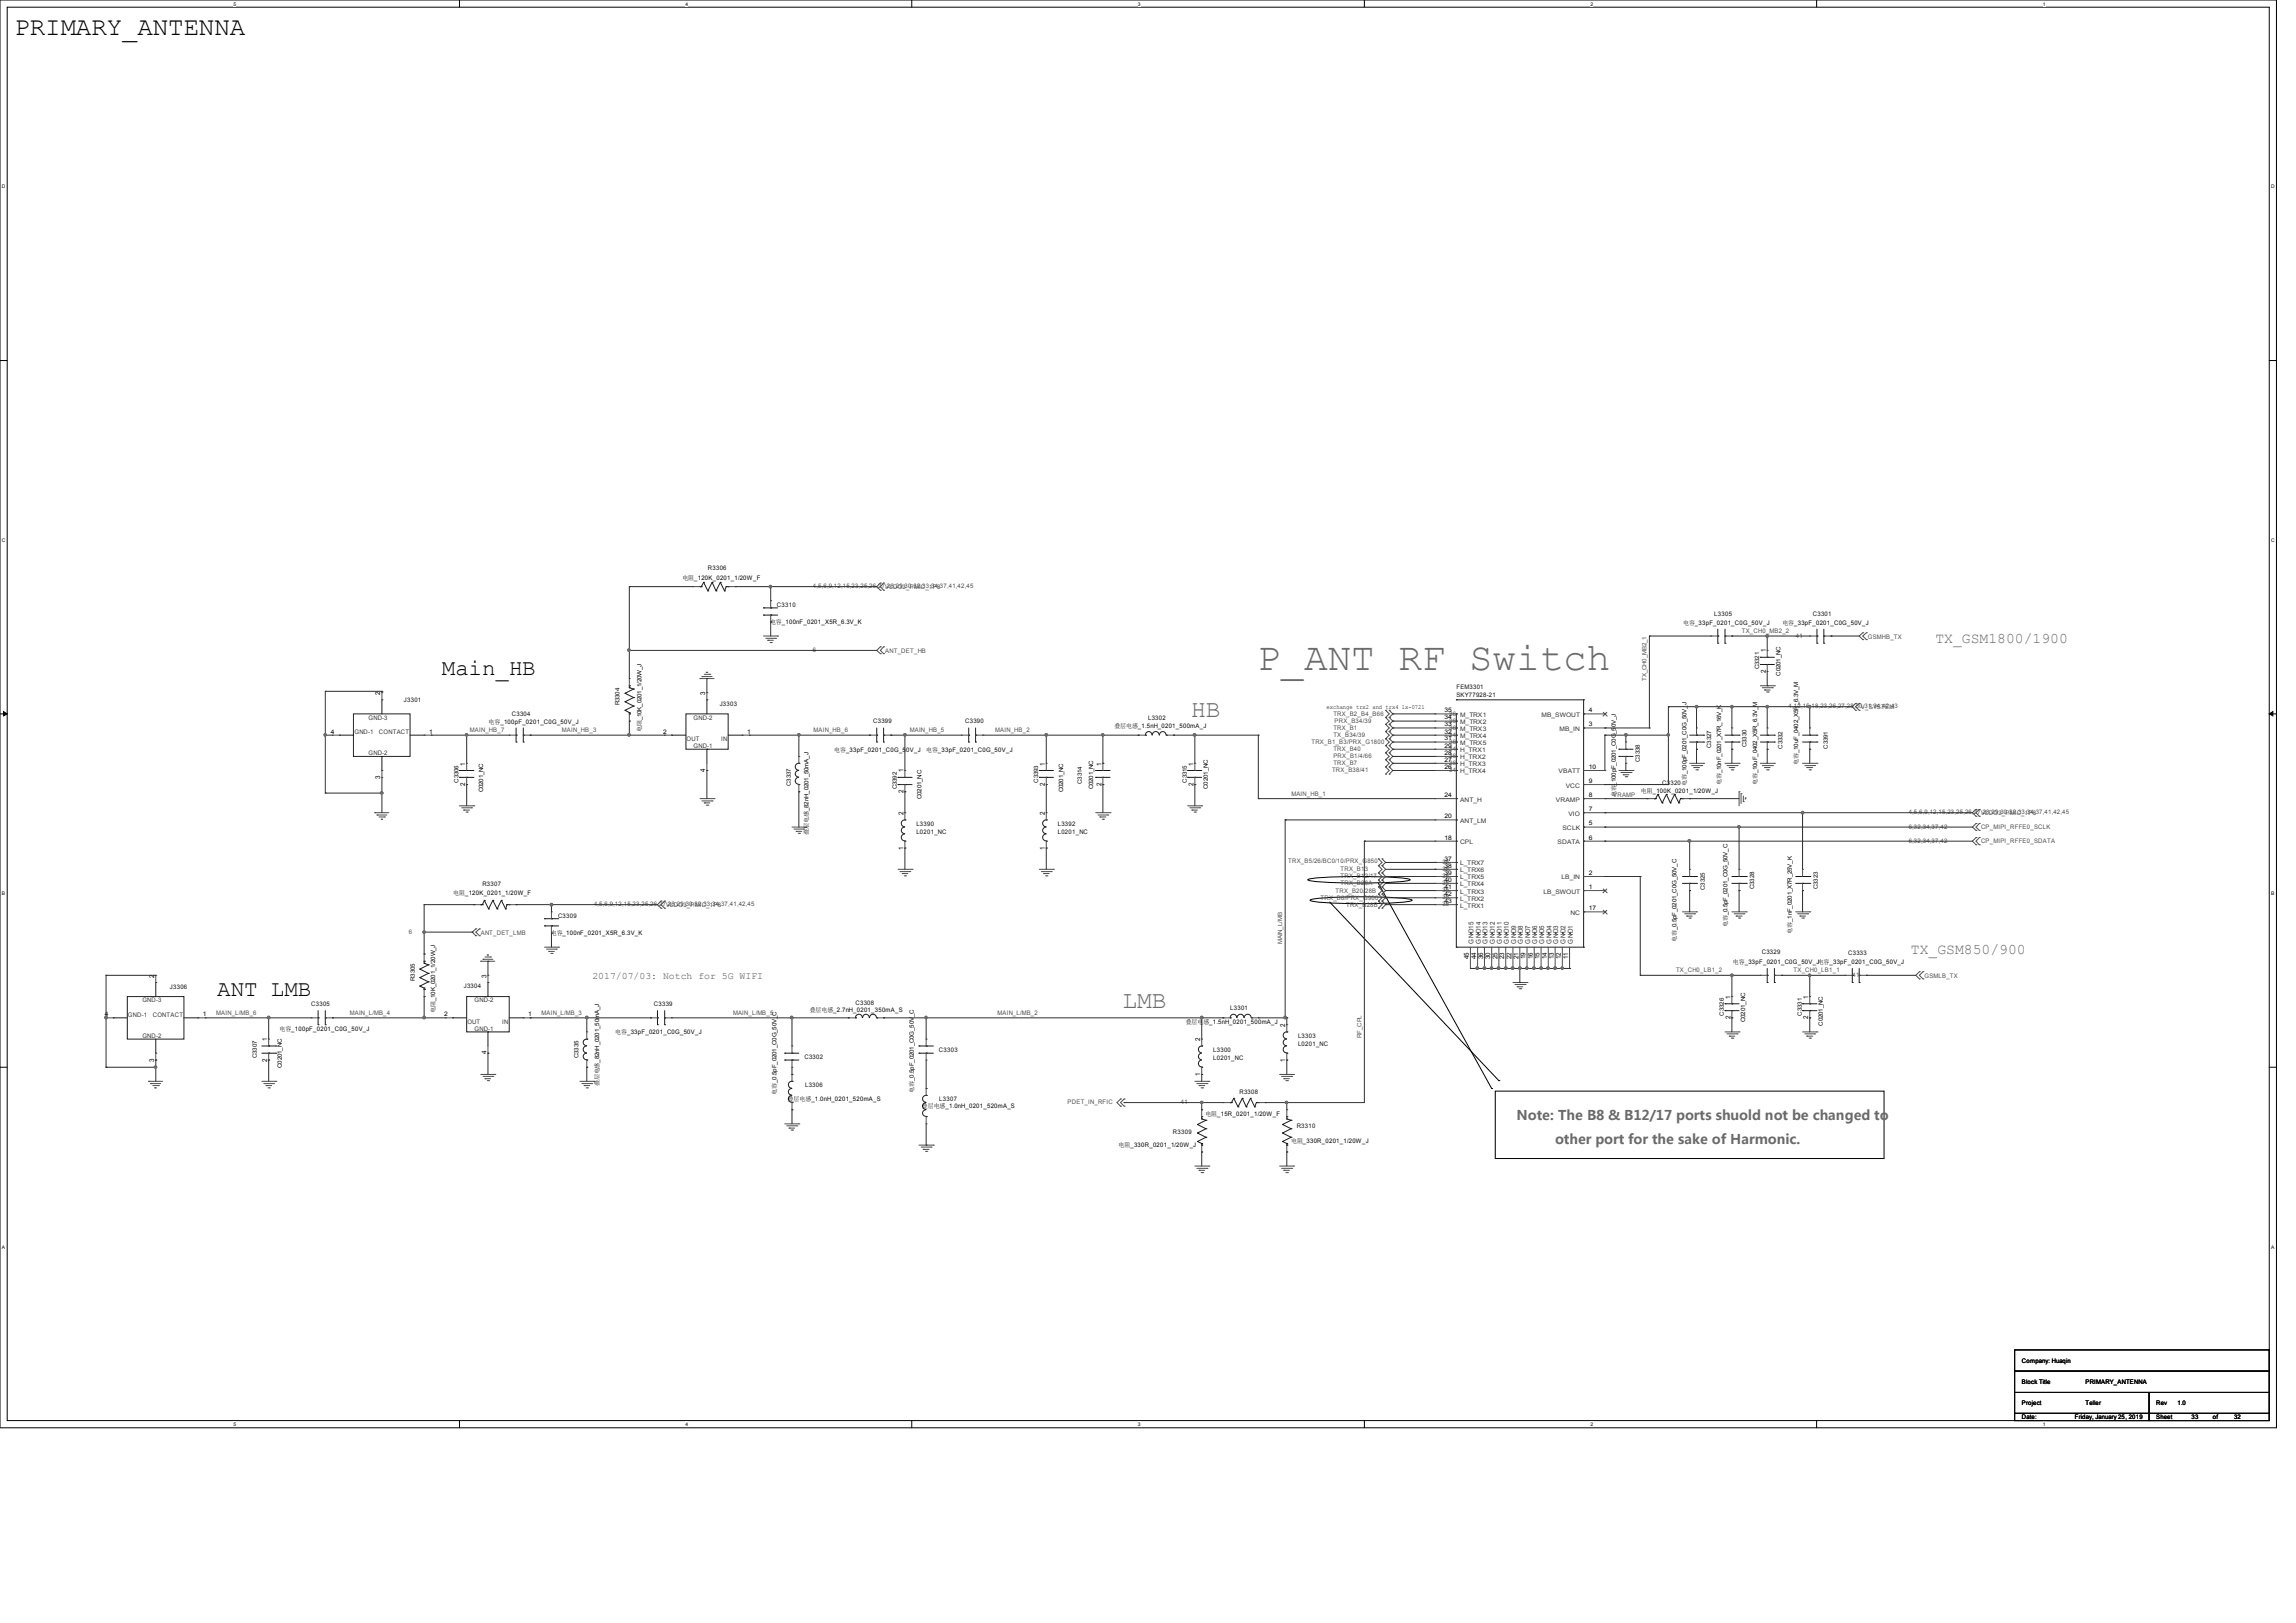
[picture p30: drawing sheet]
<svg xmlns="http://www.w3.org/2000/svg" width="297mm" height="210mm" viewBox="0 0 297 210" stroke-linecap="round" stroke-linejoin="round" font-family="sans-serif">
<defs><g id="words">
<text font-size="5.1" fill="#696969" x="162.6" y="86.7">P_ANT RF Switch</text>
<text font-size="3.3" x="1.9" y="4.5">PRIMARY_ANTENNA</text>
<g font-size="3.2" fill="#696969">
<text x="154.1" y="92.8">HB</text>
<text x="145.2" y="130.4">LMB</text>
</g>
<g font-size="2.9">
<text x="57.1" y="87.3">Main_HB</text>
<text x="28.1" y="128.9">ANT LMB</text>
</g>
<g font-size="1.9" fill="#696969">
<text x="250.4" y="83.2">TX_GSM1800/1900</text>
<text x="247.2" y="123.5">TX_GSM850/900</text>
</g>
<g font-size="1.7" fill="#696969">
<text x="196.2" y="144.9">Note: The B8 &amp; B12/17 ports shuold not be changed to</text>
<text x="201.2" y="148">other port for the sake of Harmonic.</text>
</g>
<text font-size="1.3" fill="#4d4d4d" x="76.6" y="126.7">2017/07/03: Notch for 5G WIFI</text>
<g font-size=".9">
<text x="49.2" y="89.9" transform="rotate(-90 49.2 89.9)">2</text>
<text x="91.2" y="89.9" transform="rotate(-90 91.2 89.9)">3</text>
<text x="228.4" y="87.1" transform="rotate(-90 228.4 87.1)">2</text>
<text x="228.4" y="84.4" transform="rotate(-90 228.4 84.4)">1</text>
<text x="49.2" y="100.8" transform="rotate(-90 49.2 100.8)">3</text>
<text x="60.2" y="101.7" transform="rotate(-90 60.2 101.7)">2</text>
<text x="60.2" y="99.1" transform="rotate(-90 60.2 99.1)">1</text>
<text x="91.2" y="99.9" transform="rotate(-90 91.2 99.9)">4</text>
<text x="116.9" y="99.9" transform="rotate(-90 116.9 99.9)">1</text>
<text x="135.1" y="101.7" transform="rotate(-90 135.1 101.7)">2</text>
<text x="135.1" y="99.1" transform="rotate(-90 135.1 99.1)">1</text>
<text x="142.5" y="101.7" transform="rotate(-90 142.5 101.7)">2</text>
<text x="142.5" y="99.1" transform="rotate(-90 142.5 99.1)">1</text>
<text x="154.4" y="101.7" transform="rotate(-90 154.4 101.7)">2</text>
<text x="154.4" y="99.1" transform="rotate(-90 154.4 99.1)">1</text>
<text x="116.9" y="105.5" transform="rotate(-90 116.9 105.5)">2</text>
<text x="116.9" y="102.6" transform="rotate(-90 116.9 102.6)">2</text>
<text x="135.1" y="105.5" transform="rotate(-90 135.1 105.5)">2</text>
<text x="116.9" y="109.9" transform="rotate(-90 116.9 109.9)">1</text>
<text x="135.1" y="109.9" transform="rotate(-90 135.1 109.9)">1</text>
<text x="190" y="124.1" transform="rotate(-90 190 124.1)">45</text>
<text x="190.9" y="124.1" transform="rotate(-90 190.9 124.1)">44</text>
<text x="191.8" y="124.1" transform="rotate(-90 191.8 124.1)">36</text>
<text x="192.8" y="124.1" transform="rotate(-90 192.8 124.1)">30</text>
<text x="193.7" y="124.1" transform="rotate(-90 193.7 124.1)">25</text>
<text x="194.6" y="124.1" transform="rotate(-90 194.6 124.1)">23</text>
<text x="195.5" y="124.1" transform="rotate(-90 195.5 124.1)">22</text>
<text x="196.4" y="124.1" transform="rotate(-90 196.4 124.1)">21</text>
<text x="197.3" y="124.1" transform="rotate(-90 197.3 124.1)">19</text>
<text x="198.3" y="124.1" transform="rotate(-90 198.3 124.1)">16</text>
<text x="199.2" y="124.1" transform="rotate(-90 199.2 124.1)">15</text>
<text x="200.1" y="124.1" transform="rotate(-90 200.1 124.1)">14</text>
<text x="201" y="124.1" transform="rotate(-90 201 124.1)">13</text>
<text x="201.9" y="124.1" transform="rotate(-90 201.9 124.1)">12</text>
<text x="202.8" y="124.1" transform="rotate(-90 202.8 124.1)">11</text>
<text x="19.9" y="126.5" transform="rotate(-90 19.9 126.5)">2</text>
<text x="62.9" y="126.5" transform="rotate(-90 62.9 126.5)">3</text>
<text x="223.8" y="131.9" transform="rotate(-90 223.8 131.9)">2</text>
<text x="223.8" y="129.2" transform="rotate(-90 223.8 129.2)">1</text>
<text x="233.9" y="131.9" transform="rotate(-90 233.9 131.9)">2</text>
<text x="233.9" y="129.2" transform="rotate(-90 233.9 129.2)">1</text>
<text x="19.9" y="137.4" transform="rotate(-90 19.9 137.4)">3</text>
<text x="34.5" y="137.4" transform="rotate(-90 34.5 137.4)">2</text>
<text x="34.5" y="134.7" transform="rotate(-90 34.5 134.7)">1</text>
<text x="62.9" y="136.4" transform="rotate(-90 62.9 136.4)">4</text>
<text x="155.3" y="134.7" transform="rotate(-90 155.3 134.7)">2</text>
<text x="166.3" y="137.4" transform="rotate(-90 166.3 137.4)">1</text>
<text x="166.3" y="132.9" transform="rotate(-90 166.3 132.9)">2</text>
<text x="155.3" y="139.2" transform="rotate(-90 155.3 139.2)">1</text>
</g>
<g font-size=".9" fill="#343434">
<text x="190.6" y="122.1" transform="rotate(-90 190.6 122.1)">GND15</text>
<text x="191.5" y="122.1" transform="rotate(-90 191.5 122.1)">GND14</text>
<text x="192.4" y="122.1" transform="rotate(-90 192.4 122.1)">GND13</text>
<text x="193.4" y="122.1" transform="rotate(-90 193.4 122.1)">GND12</text>
<text x="194.3" y="122.1" transform="rotate(-90 194.3 122.1)">GND11</text>
<text x="195.2" y="122.1" transform="rotate(-90 195.2 122.1)">GND10</text>
<text x="196.1" y="122.1" transform="rotate(-90 196.1 122.1)">GND9</text>
<text x="197" y="122.1" transform="rotate(-90 197 122.1)">GND8</text>
<text x="197.9" y="122.1" transform="rotate(-90 197.9 122.1)">GND7</text>
<text x="198.9" y="122.1" transform="rotate(-90 198.9 122.1)">GND6</text>
<text x="199.8" y="122.1" transform="rotate(-90 199.8 122.1)">GND5</text>
<text x="200.7" y="122.1" transform="rotate(-90 200.7 122.1)">GND4</text>
<text x="201.6" y="122.1" transform="rotate(-90 201.6 122.1)">GND3</text>
<text x="202.5" y="122.1" transform="rotate(-90 202.5 122.1)">GND2</text>
<text x="203.4" y="122.1" transform="rotate(-90 203.4 122.1)">GND1</text>
</g>
<g font-size=".8">
<text x="88.3" y="75.1">电阻_120K_0201_1/20W_F</text>
<text x="99.6" y="80.7">电容_100nF_0201_X5R_6.3V_K</text>
<text x="217.7" y="80.9">电容_33pF_0201_C0G_50V_J</text>
<text x="230.6" y="80.9">电容_33pF_0201_C0G_50V_J</text>
<text x="230.3" y="87.4" transform="rotate(-90 230.3 87.4)">C0201_NC</text>
<text x="42.8" y="94.9">4</text>
<text x="55.5" y="94.9">1</text>
<text x="63.2" y="93.7">电容_100pF_0201_C0G_50V_J</text>
<text x="83" y="94.7" transform="rotate(-90 83 94.7)">电阻_10K_0201_1/20W_J</text>
<text x="85.8" y="94.9">2</text>
<text x="96.7" y="94.9">1</text>
<text x="144.2" y="94.2">叠层电感_1.5nH_0201_500mA_J</text>
<text x="171.6" y="91.7">exchange trx2 and trx4 lx-0721</text>
<text x="186.8" y="95.8">31</text>
<text x="186.8" y="94.9">32</text>
<text x="186.8" y="94">33</text>
<text x="186.8" y="93.1">34</text>
<text x="186.8" y="92.2">35</text>
<text x="205.5" y="92.2">4</text>
<text x="205.5" y="94">3</text>
<text x="107.9" y="97.2">电容_33pF_0201_C0G_50V_J</text>
<text x="119.8" y="97.2">电容_33pF_0201_C0G_50V_J</text>
<text x="186.8" y="99.5">26</text>
<text x="186.8" y="98.6">27</text>
<text x="186.8" y="97.7">28</text>
<text x="186.8" y="96.7">29</text>
<text x="205.5" y="101.3">9</text>
<text x="205.5" y="99.5">10</text>
<text x="218.2" y="101.7" transform="rotate(-90 218.2 101.7)">电容_100pF_0201_C0G_50V_J</text>
<text x="222.6" y="101.6" transform="rotate(-90 222.6 101.6)">电容_10nF_0201_X7R_16V_K</text>
<text x="227.3" y="101.6" transform="rotate(-90 227.3 101.6)">电容_10uF_0402_X5R_6.3V_M</text>
<text x="232.6" y="99" transform="rotate(-90 232.6 99)">电容_10uF_0402_X5R_6.3V_M</text>
<text x="62.5" y="102.5" transform="rotate(-90 62.5 102.5)">C0201_NC</text>
<text x="104.6" y="108" transform="rotate(-90 104.6 108)">叠层电感_82nH_0201_50mA_J</text>
<text x="119.2" y="103.4" transform="rotate(-90 119.2 103.4)">C0201_NC</text>
<text x="137.5" y="102.5" transform="rotate(-90 137.5 102.5)">C0201_NC</text>
<text x="141.4" y="102.2" transform="rotate(-90 141.4 102.2)">C0201_NC</text>
<text x="156.2" y="102.1" transform="rotate(-90 156.2 102.1)">C0201_NC</text>
<text x="186.8" y="105.9">20</text>
<text x="186.8" y="103.1">24</text>
<text x="205.5" y="106.8">5</text>
<text x="205.5" y="104.9">7</text>
<text x="205.5" y="103.1">8</text>
<text x="209" y="103.2" transform="rotate(-90 209 103.2)">电容_100pF_0201_C0G_50V_J</text>
<text x="212.3" y="102.7">电阻_100K_0201_1/20W_J</text>
<text x="186.8" y="108.6">18</text>
<text x="186.8" y="111.4">37</text>
<text x="186.8" y="112.3">38</text>
<text x="186.8" y="113.2">39</text>
<text x="205.5" y="113.2">2</text>
<text x="205.5" y="108.6">6</text>
<text x="58.6" y="115.7">电阻_120K_0201_1/20W_F</text>
<text x="186.8" y="114.1">40</text>
<text x="186.8" y="115">41</text>
<text x="186.8" y="116">42</text>
<text x="186.8" y="116.8">43</text>
<text x="205.5" y="115">1</text>
<text x="205.5" y="117.8">17</text>
<text x="223.4" y="120" transform="rotate(-90 223.4 120)">电容_0.5pF_0201_C0G_50V_C</text>
<text x="71.3" y="120.9">电容_100nF_0201_X5R_6.3V_K</text>
<text x="216.8" y="121.9" transform="rotate(-90 216.8 121.9)">电容_0.5pF_0201_C0G_50V_C</text>
<text x="224.2" y="124.7">电容_33pF_0201_C0G_50V_J电容_33pF_0201_C0G_50V_J</text>
<text x="231.8" y="120.8" transform="rotate(-90 231.8 120.8)">电容_1nF_0201_X7R_25V_K</text>
<text x="13.5" y="131.5">4</text>
<text x="26.2" y="131.5">1</text>
<text x="56.3" y="131.1" transform="rotate(-90 56.3 131.1)">电阻_10K_0201_1/20W_J</text>
<text x="57.5" y="131.5">2</text>
<text x="68.3" y="131.5">1</text>
<text x="104.7" y="130.9">叠层电感_2.7nH_0201_350mA_S</text>
<text x="36.2" y="133.4">电容_100pF_0201_C0G_50V_J</text>
<text x="79.6" y="133.8">电容_33pF_0201_C0G_50V_J</text>
<text x="153.4" y="132.5">叠层电感_1.5nH_0201_500mA_J</text>
<text x="225.7" y="132.2" transform="rotate(-90 225.7 132.2)">C0201_NC</text>
<text x="235.8" y="132.7" transform="rotate(-90 235.8 132.7)">C0201_NC</text>
<text x="36.5" y="138.2" transform="rotate(-90 36.5 138.2)">C0201_NC</text>
<text x="77.5" y="140.5" transform="rotate(-90 77.5 140.5)">叠层电感_82nH_0201_50mA_J</text>
<text x="100.5" y="141.6" transform="rotate(-90 100.5 141.6)">电容_0.5pF_0201_C0G_50V_C</text>
<text x="101.9" y="142.5">叠层电感_1.0nH_0201_520mA_S</text>
<text x="118.2" y="141.4" transform="rotate(-90 118.2 141.4)">电容_0.5pF_0201_C0G_50V_C</text>
<text x="119.3" y="143.4">叠层电感_1.0nH_0201_520mA_S</text>
<text x="144.7" y="148.5">电阻_330R_0201_1/20W_J</text>
<text x="155.9" y="144.4">电阻_15R_0201_1/20W_F</text>
<text x="167" y="147.9">电阻_330R_0201_1/20W_J</text>
<text x="261.6" y="176.4">Company: Huaqin</text>
<text x="261.6" y="179.1">Block Title</text>
<text x="269.8" y="179.1">PRIMARY_ANTENNA</text>
<text x="261.6" y="181.8">Project</text>
<text x="261.6" y="183.6">Date:</text>
<text x="268.4" y="183.6">Friday, January 25, 2019</text>
<text x="269.8" y="181.8">Teller</text>
<text x="278.9" y="181.8">Rev</text>
<text x="278.9" y="183.6">Sheet</text>
<text x="281.7" y="181.8">1.0</text>
<text x="283.5" y="183.6">33</text>
<text x="286.2" y="183.6">of</text>
<text x="289" y="183.6">32</text>
</g>
<g font-size=".8" fill="#0e0e0e">
<text x="91.6" y="73.7">R3306</text>
<text x="100.5" y="78.5">C3310</text>
<text x="221.8" y="79.7">L3305</text>
<text x="234.5" y="79.7">C3301</text>
<text x="188.4" y="89.1">FEM3301</text>
<text x="227.6" y="86.6" transform="rotate(-90 227.6 86.6)">C3321</text>
<text x="52.2" y="90.8">J3301</text>
<text x="66.2" y="92.6">C3304</text>
<text x="80.1" y="91.3" transform="rotate(-90 80.1 91.3)">R3304</text>
<text x="93.1" y="91.3">J3303</text>
<text x="113" y="93.6">C3399</text>
<text x="124.8" y="93.6">C3390</text>
<text x="148.5" y="93.2">L3302</text>
<text x="188.4" y="90.2">SKY77928-21</text>
<text x="59.3" y="101.3" transform="rotate(-90 59.3 101.3)">C3306</text>
<text x="102.3" y="101.7" transform="rotate(-90 102.3 101.7)">C3337</text>
<text x="134.3" y="101.3" transform="rotate(-90 134.3 101.3)">C3393</text>
<text x="140" y="101.4" transform="rotate(-90 140 101.4)">C3314</text>
<text x="153.5" y="101.3" transform="rotate(-90 153.5 101.3)">C3315</text>
<text x="212.1" y="98.6" transform="rotate(-90 212.1 98.6)">C3338</text>
<text x="215" y="101.6">C3320</text>
<text x="221.3" y="96.8" transform="rotate(-90 221.3 96.8)">C3327</text>
<text x="225.9" y="96.7" transform="rotate(-90 225.9 96.7)">C3330</text>
<text x="230.6" y="96.9" transform="rotate(-90 230.6 96.9)">C3332</text>
<text x="236.4" y="96.9" transform="rotate(-90 236.4 96.9)">C3391</text>
<text x="116" y="102.2" transform="rotate(-90 116 102.2)">C3392</text>
<text x="118.5" y="108">L0201_NC</text>
<text x="118.5" y="106.8">L3390</text>
<text x="136.8" y="106.8">L3392</text>
<text x="136.8" y="108">L0201_NC</text>
<text x="62.4" y="114.6">R3307</text>
<text x="72.2" y="118.7">C3309</text>
<text x="220.5" y="115.1" transform="rotate(-90 220.5 115.1)">C3325</text>
<text x="226.9" y="115.1" transform="rotate(-90 226.9 115.1)">C3328</text>
<text x="235.1" y="115.1" transform="rotate(-90 235.1 115.1)">C3323</text>
<text x="227.9" y="123.4">C3329</text>
<text x="239.1" y="123.6">C3333</text>
<text x="22" y="128">J3306</text>
<text x="40.3" y="130.2">C3305</text>
<text x="53.6" y="126.9" transform="rotate(-90 53.6 126.9)">R3305</text>
<text x="60" y="127.9">J3304</text>
<text x="84.6" y="130.2">C3339</text>
<text x="110.7" y="130.1">C3308</text>
<text x="159.1" y="130.6">L3301</text>
<text x="223" y="131.4" transform="rotate(-90 223 131.4)">C3326</text>
<text x="233.1" y="131.4" transform="rotate(-90 233.1 131.4)">C3331</text>
<text x="33.2" y="136.9" transform="rotate(-90 33.2 136.9)">C3307</text>
<text x="74.9" y="136.9" transform="rotate(-90 74.9 136.9)">C3335</text>
<text x="104.1" y="137">C3302</text>
<text x="121.5" y="136.1">C3303</text>
<text x="156.9" y="137.2">L0201_NC</text>
<text x="156.9" y="136.1">L3300</text>
<text x="167.9" y="134.3">L3303</text>
<text x="167.9" y="135.4">L0201_NC</text>
<text x="104.1" y="140.7">L3306</text>
<text x="121.5" y="142.5">L3307</text>
<text x="160.3" y="141.6">R3308</text>
<text x="151.7" y="146.7">R3309</text>
<text x="167.7" y="146">R3310</text>
</g>
<g font-size=".8" fill="#4d4d4d">
<text x="105.2" y="76.1">4,5,6,9,12,15,23,25,26,27,28,29,30,32,33,34,37,41,42,45</text>
<text x="114.5" y="76.2">VLDO3_PMIC_1P8</text>
<text x="225.3" y="81.9">TX_CH0_MB2_2</text>
<text x="232.3" y="82.5">41</text>
<text x="241.6" y="82.6">GSMHB_TX</text>
<text x="105.2" y="84.4">6</text>
<text x="114.5" y="84.5">ANT_DET_HB</text>
<text x="213" y="88.1" transform="rotate(-90 213 88.1)">TX_CH0_MB2_1</text>
<text x="60.8" y="94.7">MAIN_HB_7</text>
<text x="72.7" y="94.7">MAIN_HB_3</text>
<text x="105.2" y="94.7">MAIN_HB_6</text>
<text x="117.7" y="94.7">MAIN_HB_5</text>
<text x="128.7" y="94.7">MAIN_HB_2</text>
<text x="172.5" y="94.4">TRX_B1</text>
<text x="172.5" y="92.6">TRX_B2_B4_B66</text>
<text x="172.5" y="95.3">TX_B34/39</text>
<text x="172.6" y="93.5">PRX_B34/39</text>
<text x="187.5" y="93.5">36</text>
<text x="187.5" y="94.4">36</text>
<text x="187.5" y="92.6">36</text>
<text x="187.5" y="95.3">34</text>
<text x="231.4" y="91.7">4,12,15,18,23,26,27,28,30,31,34,42,43</text>
<text x="240.7" y="91.8">V_SYSTEM</text>
<text x="169.6" y="96.2">TRX_B1_B3/PRX_G1800</text>
<text x="172.3" y="99.9">TRX_B38/41</text>
<text x="172.5" y="98.1">PRX_B1/4/66</text>
<text x="172.5" y="99">TRX_B7</text>
<text x="172.5" y="97.2">TRX_B40</text>
<text x="187.5" y="98.1">36</text>
<text x="187.5" y="99.9">34</text>
<text x="187.5" y="99">36</text>
<text x="187.5" y="97.2">34</text>
<text x="187.5" y="96.2">36</text>
<text x="167.1" y="103">MAIN_HB_1</text>
<text x="208.7" y="103.2">VRAMP</text>
<text x="246.9" y="107.2">6,32,34,37,42</text>
<text x="246.9" y="105.4">4,5,6,9,12,15,23,25,26,27,28,29,30,32,33,34,37,41,42,45</text>
<text x="256.3" y="107.3">CP_MIPI_RFFE0_SCLK</text>
<text x="256.3" y="105.5">VLDO3_PMIC_1P8</text>
<text x="166.6" y="111.7">TRX_B5/26/BC0/10/PRX_G850</text>
<text x="173.4" y="112.7">TRX_B13</text>
<text x="173.4" y="113.6">TRX_B12/17</text>
<text x="186.6" y="111.8">35</text>
<text x="186.6" y="112.7">35</text>
<text x="186.6" y="113.6">35</text>
<text x="246.9" y="109.1">6,32,34,37,42</text>
<text x="256.3" y="109.1">CP_MIPI_RFFE0_SDATA</text>
<text x="76.8" y="117.3">4,5,6,9,12,15,23,25,26,27,28,29,30,32,33,34,37,41,42,45</text>
<text x="86.2" y="117.3">VLDO3_PMIC_1P8</text>
<text x="170.8" y="116.5">TRX_B8/PRX_G900</text>
<text x="172.8" y="115.5">TRX_B20/28B</text>
<text x="173.4" y="114.5">TRX_B28A</text>
<text x="174.1" y="117.3">TRX_B28B</text>
<text x="186.6" y="115.4">35</text>
<text x="186.6" y="116.4">35</text>
<text x="186.6" y="117.3">35</text>
<text x="186.6" y="114.5">35</text>
<text x="52.9" y="120.8">6</text>
<text x="62.2" y="120.9">ANT_DET_LMB</text>
<text x="165.9" y="122.2" transform="rotate(-90 165.9 122.2)">MAIN_L/MB</text>
<text x="216.8" y="125.8">TX_CH0_LB1_2</text>
<text x="232" y="125.8">TX_CH0_LB1_1</text>
<text x="28" y="131.3">MAIN_L/MB_6</text>
<text x="45.3" y="131.3">MAIN_L/MB_4</text>
<text x="70.1" y="131.3">MAIN_L/MB_3</text>
<text x="94.8" y="131.3">MAIN_L/MB_5</text>
<text x="129" y="131.3">MAIN_L/MB_2</text>
<text x="239.6" y="126.4">41</text>
<text x="248.9" y="126.5">GSMLB_TX</text>
<text x="176.1" y="134.3" transform="rotate(-90 176.1 134.3)">RF_CPL</text>
<text x="138.1" y="142.9">PDET_IN_RFIC</text>
<text x="152.7" y="142.9">41</text>
</g>
<g font-size=".8" fill="#343434">
<text x="45.8" y="95">GND-1</text>
<text x="47.7" y="93.1">GND-3</text>
<text x="49" y="95">CONTACT</text>
<text x="88.8" y="95.9">OUT</text>
<text x="89.7" y="93.1">GND-2</text>
<text x="93.3" y="95.9">IN</text>
<text x="188.9" y="95.5">M_TRX4</text>
<text x="188.9" y="94.6">M_TRX3</text>
<text x="188.9" y="93.7">M_TRX2</text>
<text x="188.9" y="92.8">M_TRX1</text>
<text x="199.4" y="92.8">MB_SWOUT</text>
<text x="201.7" y="94.6">MB_IN</text>
<text x="47.7" y="97.7">GND-2</text>
<text x="89.7" y="96.8">GND-1</text>
<text x="188.9" y="100.1">H_TRX4</text>
<text x="188.9" y="99.1">H_TRX3</text>
<text x="188.9" y="98.3">H_TRX2</text>
<text x="188.9" y="97.3">H_TRX1</text>
<text x="188.9" y="96.4">M_TRX5</text>
<text x="201.6" y="100.1">VBATT</text>
<text x="202.5" y="101.9">VCC</text>
<text x="188.9" y="106.5">ANT_LM</text>
<text x="188.9" y="103.7">ANT_H</text>
<text x="201.3" y="103.7">VRAMP</text>
<text x="202.1" y="107.4">SCLK</text>
<text x="202.9" y="105.5">VIO</text>
<text x="188.9" y="109.2">CPL</text>
<text x="188.9" y="112">L_TRX7</text>
<text x="188.9" y="112.9">L_TRX6</text>
<text x="188.9" y="113.8">L_TRX5</text>
<text x="201.5" y="109.2">SDATA</text>
<text x="202" y="113.8">LB_IN</text>
<text x="188.9" y="114.7">L_TRX4</text>
<text x="188.9" y="115.6">L_TRX3</text>
<text x="188.9" y="116.5">L_TRX2</text>
<text x="188.9" y="117.4">L_TRX1</text>
<text x="199.7" y="115.6">LB_SWOUT</text>
<text x="203.1" y="118.4">NC</text>
<text x="16.6" y="131.5">GND-1</text>
<text x="18.4" y="129.7">GND-3</text>
<text x="19.8" y="131.5">CONTACT</text>
<text x="61.4" y="129.7">GND-2</text>
<text x="18.4" y="134.3">GND-2</text>
<text x="60.5" y="132.5">OUT</text>
<text x="61.4" y="133.4">GND-1</text>
<text x="64.9" y="132.5">IN</text>
</g>
<g font-size=".6">
<text x="30.2" y=".7">5</text>
<text x="88.7" y=".7">4</text>
<text x="147.2" y=".7">3</text>
<text x="205.7" y=".7">2</text>
<text x="264.2" y=".7">1</text>
<text x=".3" y="24.4">D</text>
<text x="293.8" y="24.4">D</text>
<text x=".3" y="70.1">C</text>
<text x="293.8" y="70.1">C</text>
<text x=".3" y="115.8">B</text>
<text x="293.8" y="115.8">B</text>
<text x=".3" y="161.5">A</text>
<text x="293.8" y="161.5">A</text>
<text x="30.2" y="184.5">5</text>
<text x="88.7" y="184.5">4</text>
<text x="147.2" y="184.5">3</text>
<text x="205.7" y="184.5">2</text>
<text x="264.2" y="184.5">1</text>
</g>
</g></defs>
<path d="M0 0h294.5v184.7h-294.5zM.9 .9h292.6v182.9h-292.6z" fill="none" stroke="#000" stroke-width=".13"/>
<g fill="#fff">
<path d="M30.2 .1h.3v.7h-.3z"/>
<path d="M30.2 183.9h.3v.8h-.3z"/>
</g>
<path d="M59.4 0v.9M59.4 183.8v.9" fill="none" stroke="#000" stroke-width=".13"/>
<g fill="#fff">
<path d="M88.7 .1h.3v.7h-.3z"/>
<path d="M88.7 183.9h.3v.8h-.3z"/>
</g>
<path d="M117.9 0v.9M117.9 183.8v.9" fill="none" stroke="#000" stroke-width=".13"/>
<g fill="#fff">
<path d="M147.2 .1h.3v.7h-.3z"/>
<path d="M147.2 183.9h.3v.8h-.3z"/>
</g>
<path d="M176.5 0v.9M176.5 183.8v.9" fill="none" stroke="#000" stroke-width=".13"/>
<g fill="#fff">
<path d="M205.7 .1h.4v.7h-.4z"/>
<path d="M205.7 183.9h.4v.8h-.4z"/>
</g>
<path d="M235 0v.9M235 183.8v.9" fill="none" stroke="#000" stroke-width=".13"/>
<g fill="#fff">
<path d="M264.2 .1h.4v.7h-.4z"/>
<path d="M264.2 183.9h.4v.8h-.4z"/>
<path d="M.3 23.8h.4v.7h-.4z"/>
<path d="M293.8 23.8h.5v.7h-.5z"/>
<path d="M.3 69.5h.4v.7h-.4z"/>
<path d="M293.8 69.5h.5v.7h-.5z"/>
</g>
<path d="M0 46.7h.9M293.5 46.7h1" fill="none" stroke="#000" stroke-width=".13"/>
<g fill="#fff">
<path d="M.3 115.2h.4v.8h-.4z"/>
<path d="M293.8 115.2h.4v.8h-.4z"/>
</g>
<path d="M0 92.4h.9M293.5 92.4h1" fill="none" stroke="#000" stroke-width=".13"/>
<path d="M.5 92.1l.4 .3-.4 .2zM293.5 92.4l.5-.3v.5z" fill="#000" stroke="#000" stroke-width=".13"/>
<g fill="#fff">
<path d="M.3 161h.3v.7h-.3z"/>
<path d="M293.8 161h.4v.7h-.4z"/>
</g>
<g fill="none" stroke="#000" stroke-width=".13">
<path d="M169.2 113.8a13.3 13.3 0 0 1 4-.4 58.4 58.4 0 0 1 9.1 .3l.1 .1a13.3 13.3 0 0 1-4 .4 58.4 58.4 0 0 1-9.1-.3zM169.5 116.5a12.7 12.7 0 0 1 4-.4 55.2 55.2 0 0 1 9 .3l.2 .1a12.7 12.7 0 0 1-4.1 .4 55.2 55.2 0 0 1-9-.3zM172 116.7l21.9 23.1M178.3 114.3l14.7 26.5M0 138.1h.9M193.9 139.8h.1M293.5 138.1h1M193 140.8h.1M193.4 141.2h50.3v8.7h-50.3zM260.6 174.7h32.9v2.7h-32.9zM260.6 177.4h32.9v2.8h-32.9zM260.6 180.2h17.4v2.7h-17.4z"/>
<path d="M260.6 182.9h17.4v.9h-17.4zM278 182.9h15.5v.9h-15.5zM278 180.2h15.5v2.7h-15.5z"/>
</g>
<g fill="none" stroke="#4d4d4d" stroke-width=".13">
<path d="M89.6 75.9h1M89.6 75.9h.1M94.2 75.9h.9M95.1 75.9h.1M99.7 77.7h.1M99.7 77.7v1M99.7 79.6v.9M113.9 75.4h.1M113.9 76.4h.1M113.9 75.4l-.5 .5 .5 .5M114.3 75.4l-.4 .5 .4 .5M114.3 76.4h.1"/>
<path d="M114.3 75.4h.1M43 95.1h.1M43 95.1h.9M49.4 89.6h.1M49.4 89.6v1M49.4 99.7v.9M54.9 95.1h.9M55.8 95.1h.1M60.4 98.8h.1M60.4 98.8v.9M65.9 95.1h.1M65.9 95.1h.9"/>
<path d="M67.7 95.1h.9M68.6 95.1h.1M81.4 93.3h.1M81.4 87.8h.1M81.4 87.8v.9M81.4 92.4v.9M86 95.1h.1M86 95.1h.9M90.6 87.8h.1M90.6 87.8h1.8M90.8 87.5h.1M90.8 87.5h1.3"/>
<path d="M91.1 87.2h.7M91.4 87h.1M91.4 87h.2M91.4 89.6h.1M91.4 99.7h.1M91.4 89.6v1M91.4 98.8v.9M91.8 87.2h.1M96 95.1h.9M96.9 95.1h.1M98.8 82.3h1.8M99.1 82.6h1.2"/>
<path d="M99.3 82.8h.1M99.3 82.8h.7M99.6 83.1h.2M99.7 80.5h.1M99.8 83.1h.1M100.3 82.6h.1M100.6 82.3h.1M103.3 97.9h.1M103.3 97.9v.9M112.5 95.1h.1M112.5 95.1h.9M113.9 83.7h.1"/>
<path d="M113.9 84.6h.1M113.9 83.7l-.5 .5 .5 .4M114.3 83.7l-.4 .5 .4 .4M114.3 84.6h.1M114.3 83.7h.1M114.3 95.1h.9M115.2 95.1h.1M117.1 99.7h.1M117.1 99.7v.9M124.4 95.1h.1M124.4 95.1h.9M126.2 95.1h.9"/>
<path d="M127.1 95.1h.1M135.3 98.8h.1M135.3 98.8v.9M142.7 98.8h.1M142.7 98.8v.9M147.2 95.1h.1M147.2 95.1h1M150.9 95.1h.9M151.8 95.1h.1M154.6 98.8h.1M154.6 98.8v.9M179.2 99.2h.1"/>
<path d="M179.2 92.8h.1M179.2 93.7h.1M179.2 94.7h.1M179.2 95.6h.1M179.2 96.5h.1M179.2 91.9h.1M179.2 97.4h.1M179.2 98.3h.1M179.2 99.2l.5 .5-.5 .5M179.2 92.8l.5 .5-.5 .4M179.2 93.7l.5 .5-.5 .5M179.2 95.6l.5 .4-.5 .5"/>
<path d="M179.2 91.9l.5 .5-.5 .4M179.2 94.7l.5 .4-.5 .5M179.2 97.4l.5 .5-.5 .4M179.2 98.3l.5 .5-.5 .4M179.2 96.5l.5 .4-.5 .5M179.7 99.2h.1M179.7 93.7h.1M179.7 92.8h.1M179.7 94.7h.1M179.7 96.5h.1M179.7 95.6h.1M179.7 91.9h.1"/>
<path d="M179.7 98.3h.1M179.7 97.4h.1M179.7 99.2l.5 .5-.5 .5M179.7 92.8l.5 .5-.5 .4M179.7 93.7l.5 .5-.5 .5M179.7 95.6l.5 .4-.5 .5M179.7 91.9l.5 .5-.5 .4M179.7 94.7l.5 .4-.5 .5M179.7 97.4l.5 .5-.5 .4M179.7 98.3l.5 .5-.5 .4M179.7 96.5l.5 .4-.5 .5M185.6 98.8h2.8"/>
<path d="M185.6 99.7h2.8M185.6 95.1h2.8M185.6 94.2h2.8M185.6 92.4h2.8M185.6 97.9h2.8M185.6 96.9h2.8M185.6 96h2.8M185.6 93.3h2.8M185.6 99.7h.1M185.6 98.8h.1M185.6 97.9h.1M185.6 96.9h.1"/>
<path d="M185.6 96h.1M185.6 95.1h.1M185.6 94.2h.1M185.6 93.3h.1M185.6 92.4h.1M204.9 99.7h2.7M204.9 94.2h2.7M204.9 92.4h2.7M207.6 94.2h.1M207.6 92.4h.1M207.6 99.7h.1M209.4 99.7h1.8"/>
<path d="M209.7 99.9h1.3M210.3 96h.1M210.3 98.8h.1M210.3 96v.9M210.3 97.9v.9M211 99.9h.1M211.2 99.7h.1M218.6 98.8h1.8M218.8 99.1h1.3M219.1 99.3h.7M219.1 99.3h.1M219.4 99.6h.2"/>
<path d="M219.5 94.2h.1M219.5 96.9h.1M219.5 94.2v.9M219.5 96v.9M219.6 99.6h.1M220.1 99.1h.1M220.4 98.8h.1M221.3 82.3h.1M221.3 82.3h.9M223.1 98.8h1.9M223.1 82.3h.9M223.4 99.1h1.3"/>
<path d="M223.7 99.3h.7M223.7 99.3h.1M223.9 99.6h.3M224 82.3h.1M224 94.2h.1M224 96.9h.1M224 94.2v.9M224 96v.9M224.2 99.6h.1M224.7 99.1h.1M225 98.8h.1M227.7 98.8h1.8"/>
<path d="M227.7 88.7h1.8M228 99.1h1.3M228 89h1.3M228.3 89.3h.1M228.3 99.3h.1M228.3 99.3h.7M228.3 89.3h.7M228.5 99.6h.2M228.5 89.5h.2M228.6 94.2h.1M228.6 96.9h.1M228.6 84.2h.1"/>
<path d="M228.6 86.9h.1M228.6 84.2v.8M228.6 86v.9M228.6 94.2v.9M228.6 96v.9M228.7 89.5h.1M228.7 99.6h.1M229.3 89h.1M229.3 99.1h.1M229.5 88.7h.1M229.5 98.8h.1M233.2 98.8h1.8"/>
<path d="M233.5 99.1h1.2M233.7 99.3h.8M233.7 99.3h.1M234 99.6h.2M234.1 94.2h.1M234.1 96.9h.1M234.1 82.3h.1M234.1 94.2v.9M234.1 96v.9M234.1 82.3h.9M234.2 99.6h.1M234.7 99.1h.1"/>
<path d="M235 98.8h.1M235.9 82.3h1M236.9 82.3h.1M240 91l-.4 .4 .4 .5M240 91h.1M240 91.9h.1M240.5 91.9h.1M240.5 91h.1M240.5 91l-.5 .4 .5 .5M241 81.9l-.5 .4 .5 .5M241 81.9h.1M241 82.8h.1"/>
<path d="M241.4 81.9l-.4 .4 .4 .5M241.4 82.8h.1M241.4 81.9h.1M48.5 105.2h.1M48.5 105.2h1.8M48.8 105.5h1.2M48.8 105.5h.1M49 105.7h.7M49.3 106h.2M49.3 106h.1M49.4 100.6h.1M49.7 105.7h.1"/>
<path d="M59.4 104.3h1.9M59.7 104.5h1.3M60 104.8h.1M60 104.8h.7M60.3 105.1h.2M60.4 101.5h.1M60.4 100.6v.9M60.5 105.1h.1M61 104.5h.1M61.3 104.3h.1M61.3 117.1h.1M61.3 117.1h.9"/>
<path d="M65.9 117.1h.9M66.8 117.1h.1M71.3 118h.1M71.3 118v.9M71.3 119.8v.9M85.5 116.6h.1M85.5 117.5h.1M85.5 116.6l-.5 .5 .5 .4M86 116.6l-.5 .5 .5 .4M86 117.5h.1M86 116.6h.1M90.6 103.3h1.8"/>
<path d="M90.8 103.6h1.3M91.1 103.9h.1M91.1 103.9h.7M91.4 104.2h.2M91.6 104.2h.1M92.1 103.6h.1M92.4 103.3h.1M102.4 107h1.9M102.7 107.3h1.3M103 107.6h.1M103 107.6h.7M103.3 107.8h.1"/>
<path d="M103.3 102.4h.1M103.3 101.5v.9M103.4 107.8h.1M104 107.3h.1M104.3 107h.1M116.2 112.5h1.8M116.4 112.8h1.3M116.7 113h.1M116.7 113h.7M117 113.3h.1M117.1 102.4h.1M117.1 109.7h.1"/>
<path d="M117.1 105.2h.1M117.1 101.5v.9M117.1 105.2v.9M117.1 108.8v.9M117.1 113.3h.1M117.7 112.8h.1M118 112.5h.1M134.5 112.5h1.8M134.7 112.8h1.3M135 113h.1M135 113h.7M135.3 113.3h.1"/>
<path d="M135.3 101.5h.1M135.3 109.7h.1M135.3 105.2h.1M135.3 100.6v.9M135.3 105.2v.9M135.3 108.8v.9M135.4 113.3h.1M136 112.8h.1M136.3 112.5h.1M141.7 105.2h1.9M142 105.5h1.3M142.3 105.7h.1"/>
<path d="M142.3 105.7h.7M142.6 106h.1M142.7 101.5h.1M142.7 100.6v.9M142.7 106h.1M143.3 105.5h.1M143.6 105.2h.1M153.6 104.3h1.8M153.9 104.5h1.3M154.2 104.8h.7M154.2 104.8h.1M154.5 105.1h.1"/>
<path d="M154.6 101.5h.1M154.6 100.6v.9M154.6 105.1h.1M155.2 104.5h.1M155.4 104.3h.1M178.3 112h.1M178.3 112.9h.1M178.3 113.9h.1M178.3 114.8h.1M178.3 115.7h.1M178.3 116.6h.1M178.3 111.1h.1"/>
<path d="M178.3 117.5h.1M178.3 112l.5 .5-.5 .4M178.3 112.9l.5 .5-.5 .5M178.3 114.8l.5 .4-.5 .5M178.3 115.7l.5 .5-.5 .4M178.3 113.9l.5 .4-.5 .5M178.3 111.1l.5 .5-.5 .4M178.3 116.6l.5 .5-.5 .4M178.8 112l.4 .5-.4 .4M178.8 112.9l.4 .5-.4 .5M178.8 114.8l.4 .4-.4 .5M178.8 115.7l.4 .5-.4 .4"/>
<path d="M178.8 113.9l.4 .4-.4 .5M178.8 111.1l.4 .5-.4 .4M178.8 116.6l.4 .5-.4 .4M178.8 112.9h.1M178.8 112h.1M178.8 113.9h.1M178.8 115.7h.1M178.8 114.8h.1M178.8 116.6h.1M178.8 111.1h.1M178.8 117.5h.1M179.2 100.2h.1"/>
<path d="M179.7 100.2h.1M185.6 103.3h2.8M185.6 112.5h2.8M185.6 117.1h2.8M185.6 115.2h2.8M185.6 113.4h2.8M185.6 108.8h2.8M185.6 106.1h2.8M185.6 111.6h2.8M185.6 114.3h2.8M185.6 116.2h2.8M185.6 108.8h.1"/>
<path d="M185.6 106.1h.1M185.6 103.3h.1M185.6 111.6h.1M185.6 112.5h.1M185.6 113.4h.1M185.6 114.3h.1M185.6 115.2h.1M185.6 116.2h.1M185.6 117.1h.1M204.9 118h2.7M204.9 105.2h2.7M204.9 107h2.7"/>
<path d="M204.9 103.3h2.7M204.9 115.2h2.7M204.9 113.4h2.7M204.9 108.8h2.7M204.9 101.5h2.7M207.6 115.2h.1M207.6 113.4h.1M207.6 107h.1M207.6 108.8h.1M207.6 105.2h.1M207.6 103.3h.1M207.6 101.5h.1"/>
<path d="M207.6 118h.1M210 100.2h.7M210 100.2h.1M210.2 100.5h.2M210.4 100.5h.1M213.1 103.3h.9M213.1 103.3h.1M217.6 118h1.9M217.6 103.3h1M217.9 118.2h1.3M218.2 118.5h.1M218.2 118.5h.7"/>
<path d="M218.5 118.8h.2M218.6 103.3h.1M218.6 112.5h.1M218.6 115.2h.1M218.6 112.5v.9M218.6 114.3v.9M218.7 118.8h.1M219.2 118.2h.1M219.5 118h.1M224 118h1.9M224.3 118.2h1.3M224.6 118.5h.1"/>
<path d="M224.6 118.5h.7M224.9 118.8h.1M225 102.4h.1M225 112.5h.1M225 115.2h.1M225 102.4v1.9M225 112.5v.9M225 114.3v.9M225 118.8h.1M225.2 102.7h.1M225.2 102.7v1.3M225.5 103.7h.1"/>
<path d="M225.5 103v.7M225.6 118.2h.1M225.8 103.3h.1M225.8 103.3v.1M225.9 118h.1M232.3 118h1.8M232.5 118.2h1.3M232.8 118.5h.8M232.8 118.5h.1M233.1 118.8h.2M233.2 112.5h.1M233.2 115.2h.1"/>
<path d="M233.2 112.5v.9M233.2 114.3v.9M233.3 118.8h.1M233.8 118.2h.1M234.1 118h.1M255.6 106.6l-.5 .4 .5 .4M255.6 108.4l-.5 .4 .5 .5M255.6 104.7l-.5 .5 .5 .4M255.6 106.6h.1M255.6 107.4h.1M255.6 108.4h.1M255.6 109.3h.1"/>
<path d="M255.6 104.7h.1M255.6 105.6h.1M256 106.6l-.4 .4 .4 .4M256 108.4l-.4 .4 .4 .5M256 104.7l-.4 .5 .4 .4M256 107.4h.1M256 106.6h.1M256 109.3h.1M256 108.4h.1M256 105.6h.1M256 104.7h.1M13.7 131.7h.9"/>
<path d="M13.7 131.7h.1M19.2 139.9h1.8M19.2 139.9h.1M20.2 137.2h.1M20.2 126.2h.1M20.2 126.2v.9M20.2 136.3v.9M25.6 131.7h.9M26.5 131.7h.1M33.9 139.9h1.8M34.8 134.5h.1M34.8 137.2h.1"/>
<path d="M34.8 134.5v.8M34.8 136.3v.9M35.7 139.9h.1M40.3 131.7h.8M40.3 131.7h.1M42.1 131.7h.9M43 131.7h.1M54.9 128.9h.1M54.9 123.4h.1M54.9 123.4v1M54.9 128v.9M57.6 131.7h.9"/>
<path d="M57.6 131.7h.1M61.6 120.2h.1M61.6 121.1h.1M61.6 120.2l-.5 .4 .5 .5M62 120.2l-.4 .4 .4 .5M62 121.1h.1M62 120.2h.1M62.2 124.4h.1M62.2 139h1.8M62.2 124.4h1.8M62.5 124.1h.1M62.5 139.3h1.3"/>
<path d="M62.5 124.1h1.3M62.7 139.6h.1M62.7 123.8h.8M62.7 139.6h.8M63 123.6h.1M63 139.8h.2M63 123.6h.2M63.1 126.2h.1M63.1 136.3h.1M63.1 126.2v.9M63.1 135.3v1M63.2 139.8h.1"/>
<path d="M63.5 123.8h.1M63.8 139.3h.1M64 139h.1M67.7 131.7h.9M68.6 131.7h.1M70.4 122.6h1.9M70.7 122.8h1.3M71 123.1h.7M71 123.1h.1M71.2 123.4h.2M71.3 120.7h.1M71.4 123.4h.1"/>
<path d="M72 122.8h.1M72.3 122.6h.1M75 139.9h1.8M75.9 133.5h.1M75.9 138.1h.1M75.9 133.5v1M75.9 137.2v.9M76.8 139.9h.1M84.2 131.7h.1M84.2 131.7h.8M86 131.7h.9M86.9 131.7h.1"/>
<path d="M102.4 135.3h.1M102.4 138.1h.1M102.4 139h.1M102.4 135.3v1M102.4 137.2v.9M102.4 139v.9M109.7 131.7h1M109.7 131.7h.1M113.4 131.7h.9M114.3 131.7h.1M119.8 134.5h.1M119.8 137.2h.1"/>
<path d="M119.8 134.5v.8M119.8 136.3v.9M154.6 139.9h1.8M155.4 139h.1M155.4 134.5h.1M155.4 134.5v.8M155.4 138.1v.9M156.4 139.9h.1M158.2 131.7h.9M158.2 131.7h.1M161.9 131.7h.9M162.8 131.7h.1"/>
<path d="M165.5 139h1.8M165.8 139.3h1.3M166.1 139.6h.7M166.1 139.6h.1M166.3 139.8h.2M166.5 137.2h.1M166.5 132.6h.1M166.5 132.6v.9M166.5 136.3v.9M166.5 139.8h.1M167.1 139.3h.1M167.3 139h.1"/>
<path d="M190.2 125.3h.1M190.2 122.6v2.7M191.1 125.3h.1M191.1 122.6v2.7M192 125.3h.1M192 122.6v2.7M193 125.3h.1M193 122.6v2.7M193.9 125.3h.1M193.9 122.6v2.7M194.8 125.3h.1M194.8 122.6v2.7"/>
<path d="M195.7 125.3h.1M195.7 127.1h1.8M195.7 122.6v2.7M196 127.4h1.3M196.3 127.7h.7M196.3 127.7h.1M196.5 127.9h.2M196.6 125.3h.1M196.6 122.6v2.7M196.7 127.9h.1M197.3 127.4h.1M197.5 127.1h.1"/>
<path d="M197.5 125.3h.1M197.5 122.6v2.7M198.5 125.3h.1M198.5 122.6v2.7M199.3 125.3h.1M199.3 122.6v2.7M200.3 125.3h.1M200.3 122.6v2.7M201.2 125.3h.1M201.2 122.6v2.7M202.1 125.3h.1M202.1 122.6v2.7"/>
<path d="M203 125.3h.1M203 122.6v2.7M223.1 133.5h1.9M223.4 133.8h1.3M223.7 134.1h.7M223.7 134.1h.1M223.9 134.3h.3M224 128.9h.1M224 131.7h.1M224 128.9v1M224 130.8v.9M224.2 134.3h.1"/>
<path d="M224.7 133.8h.1M225 133.5h.1M227.7 126.2h.1M227.7 126.2h.9M229.5 126.2h1M230.5 126.2h.1M233.2 133.5h1.8M233.5 133.8h1.2M233.7 134.1h.8M233.7 134.1h.1M234 134.3h.2M234.1 128.9h.1"/>
<path d="M234.1 131.7h.1M234.1 128.9v1M234.1 130.8v.9M234.2 134.3h.1M234.7 133.8h.1M235 133.5h.1M238.7 126.2h.1M238.7 126.2h.9M240.5 126.2h.9M241.4 126.2h.1M248.3 125.7l-.5 .5 .5 .5M248.3 125.7h.1"/>
<path d="M248.3 126.7h.1M248.8 125.7l-.5 .5 .5 .5M248.8 126.7h.1M248.8 125.7h.1M19.5 140.2h1.3M19.5 140.2h.1M19.8 140.5h.7M20 140.8h.1M20 140.8h.2M20.5 140.5h.1M34.1 140.2h1.3M34.4 140.5h.1"/>
<path d="M34.4 140.5h.7M34.7 140.8h.1M34.8 140.8h.1M35.4 140.2h.1M75.3 140.2h1.2M75.6 140.5h.1M75.6 140.5h.7M75.8 140.8h.2M76 140.8h.1M76.5 140.2h.1M101.5 145.4h1.8M101.8 145.7h1.3"/>
<path d="M102.1 146h.7M102.1 146h.1M102.3 146.2h.2M102.4 143.6h.1M102.4 142.7v.9M102.5 146.2h.1M103.1 145.7h.1M103.3 145.4h.1M118.9 148.2h1.8M119.2 148.4h1.2M119.4 148.7h.1M119.4 148.7h.8"/>
<path d="M119.7 149h.2M119.8 145.4h.1M119.8 140.8h.1M119.8 140.8v.9M119.8 144.5v.9M119.9 149h.1M120.4 148.4h.1M120.7 148.2h.1M144.9 142.2l-.4 .5 .4 .4M144.9 143.1h.1M144.9 142.2h.1M145.4 142.2l-.5 .5 .5 .4"/>
<path d="M145.4 143.1h.1M145.4 142.2h.1M154.6 150.9h1.8M154.8 140.2h1.3M154.8 151.2h1.3M155.1 140.5h.1M155.1 151.4h.1M155.1 140.5h.7M155.1 151.4h.7M155.4 140.8h.2M155.4 151.7h.2M155.4 149.1h.1"/>
<path d="M155.4 143.6h.1M155.4 143.6v.9M155.4 148.2v.9M155.6 140.8h.1M155.6 151.7h.1M156.1 140.2h.1M156.1 151.2h.1M156.4 150.9h.1M158.2 142.7h.9M158.2 142.7h.1M162.8 142.7h.9M163.7 142.7h.1"/>
<path d="M165.5 150.9h1.8M165.8 151.2h1.3M166.1 151.4h.7M166.1 151.4h.1M166.3 151.7h.2M166.5 149.1h.1M166.5 143.6h.1M166.5 143.6v.9M166.5 148.2v.9M166.5 151.7h.1M167.1 151.2h.1M167.3 150.9h.1"/>
</g>
<g fill="none" stroke="#1c1c1c" stroke-width=".13">
<path d="M90.6 75.9h.1M90.7 75.9h.1M91 75.4l.6 1.1M91 75.4h.1M91 75.4l-.3 .5M91.6 76.5h.1M92.1 75.4h.1M92.1 75.4l-.5 1.1M92.1 75.4l.5 1.1M92.6 76.5h.1M93.2 75.4l.5 1.1M93.2 75.4h.1"/>
<path d="M93.2 75.4l-.6 1.1M93.7 76.5h.1M93.9 75.9h.1M93.9 75.9l-.2 .6M93.9 75.9h.3M94.2 75.9h.1M98.8 78.7h.1M98.8 79.6h.1M98.8 78.7h1.8M98.8 79.6h1.8M99.7 78.7h.1M99.7 79.6h.1"/>
<path d="M43.9 95.1h.1M43.9 95.1h1.8M45.7 92.4h7.3v5.5h-7.3zM49.4 90.6h.1M49.4 99.7h.1M49.4 90.6v1.8M49.4 97.9v1.8M53 95.1h1.9M54.9 95.1h.1M59.4 99.7h1.9M59.4 99.7h.1M60.4 99.7h.1"/>
<path d="M66.8 95.1h.1M66.8 96h.1M66.8 94.2v1.8M67.7 96h.1M67.7 95.1h.1M67.7 94.2v1.8M80.9 89.7h.1M80.9 90.8h.1M80.9 91.9h.1M80.9 89.7l1.1 .6M80.9 90.8l1.1 .6M80.9 91.9l.5 .3"/>
<path d="M81.4 88.7h.1M81.4 92.4h.1M81.4 89h.1M81.4 92.2h.1M81.4 88.7v.3M81.4 92.2v.2M81.4 89l.6 .2M82 89.2h.1M82 90.3h.1M82 91.4h.1M82 89.2l-1.1 .5M82 90.3l-1.1 .5"/>
<path d="M82 91.4l-1.1 .5M86.9 95.1h1.8M86.9 95.1h.1M88.7 92.4h5.5v4.5h-5.5zM91.4 90.6h.1M91.4 96.9h.1M91.4 90.6v1.8M91.4 96.9v1.9M94.2 95.1h1.8M96 95.1h.1M103.3 99.7a.42 .42 0 0 0-.4 .4 .42 .42 0 0 0 .4 .4M103.3 98.8a.44 .44 0 0 0-.4 .4 .44 .44 0 0 0 .4 .5"/>
<path d="M103.3 98.8h.1M113.4 95.1h.1M113.4 96h.1M113.4 94.2v1.8M114.3 96h.1M114.3 95.1h.1M114.3 94.2v1.8M125.3 95.1h.1M125.3 96h.1M125.3 94.2v1.8M126.2 96h.1M126.2 95.1h.1"/>
<path d="M126.2 94.2v1.8M134.5 99.7h.1M134.5 99.7h1.8M135.3 99.7h.1M141.7 99.7h1.9M141.7 99.7h.1M142.7 99.7h.1M148.2 95.1a.42 .42 0 0 1 .4-.4 .42 .42 0 0 1 .4 .4M148.2 95.1h.1M149.1 95.1a.44 .44 0 0 1 .4-.4 .44 .44 0 0 1 .4 .4M150 95.1a.42 .42 0 0 1 .4-.4 .42 .42 0 0 1 .4 .4M150.9 95.1h.1"/>
<path d="M153.6 99.7h.1M153.6 99.7h1.8M154.6 99.7h.1M188.4 90.6h16.5M188.4 99.7h.1M188.4 98.8h.1M188.4 97.9h.1M188.4 96.9h.1M188.4 96h.1M188.4 95.1h.1M188.4 94.2h.1M188.4 93.3h.1"/>
<path d="M188.4 92.4h.1M188.4 90.6h.1M188.4 92.4v30.2M204.9 99.7h.1M204.9 94.2h.1M204.9 92.4h.1M204.9 90.6h.1M204.9 90.6v32M209.4 96.9h1.8M209.4 97.9h1.8M209.4 96.9h.1M209.4 97.9h.1"/>
<path d="M210.3 96.9h.1M210.3 97.9h.1M218.6 95.1h1.8M218.6 96h1.8M219.5 95.1h.1M219.5 96h.1M220.4 95.1h.1M220.4 96h.1M222.2 82.3h.1M222.2 83.2h.1M222.2 81.4v1.8M223.1 83.2h.1"/>
<path d="M223.1 82.3h.1M223.1 81.4v1.8M223.1 95.1h1.9M223.1 96h1.9M224 95.1h.1M224 96h.1M225 95.1h.1M225 96h.1M227.7 85h.1M227.7 86h.1M227.7 95.1h1.8M227.7 96h1.8"/>
<path d="M227.7 85h1.8M227.7 86h1.8M228.6 95.1h.1M228.6 96h.1M228.6 85h.1M228.6 86h.1M229.5 95.1h.1M229.5 96h.1M233.2 95.1h1.8M233.2 96h1.8M234.1 95.1h.1M234.1 96h.1"/>
<path d="M235 95.1h.1M235 96h.1M235 82.3h.1M235 83.2h.1M235 81.4v1.8M235.9 83.2h.1M235.9 82.3h.1M235.9 81.4v1.8M59.4 100.6h1.9M59.4 100.6h.1M60.4 100.6h.1M62.2 117.1h.1"/>
<path d="M62.2 117.1h.2M62.4 117.1h.1M62.7 116.5l.5 1.1M62.7 116.5h.1M62.7 116.5l-.3 .6M63.2 117.6h.1M63.8 116.5l.5 1.1M63.8 116.5h.1M63.8 116.5l-.6 1.1M64.3 117.6h.1M64.9 116.5l.5 1.1M64.9 116.5h.1"/>
<path d="M64.9 116.5l-.6 1.1M65.4 117.6h.1M65.6 117.1h.3M65.6 117.1h.1M65.6 117.1l-.2 .5M65.9 117.1h.1M70.4 118.9h.1M70.4 119.8h.1M70.4 118.9h1.9M70.4 119.8h1.9M71.3 118.9h.1M71.3 119.8h.1"/>
<path d="M103.3 100.6a.44 .44 0 0 0-.4 .4 .44 .44 0 0 0 .4 .5M103.3 101.5h.1M116.2 100.6h.1M116.2 101.5h.1M116.2 100.6h1.8M116.2 101.5h1.8M117 107.9a.44 .44 0 0 0-.4 .5 .44 .44 0 0 0 .4 .4M117 107a.42 .42 0 0 0-.4 .4 .42 .42 0 0 0 .4 .5M117 106.1a.44 .44 0 0 0-.4 .4 .44 .44 0 0 0 .4 .5M117.1 100.6h.1M117.1 101.5h.1M117.1 106.1h.1"/>
<path d="M117.1 108.8h.1M134.5 100.6h.1M134.5 100.6h1.8M135.3 107.9a.44 .44 0 0 0-.4 .5 .44 .44 0 0 0 .4 .4M135.3 107a.42 .42 0 0 0-.4 .4 .42 .42 0 0 0 .4 .5M135.3 106.1a.44 .44 0 0 0-.4 .4 .44 .44 0 0 0 .4 .5M135.3 100.6h.1M135.3 106.1h.1M135.3 108.8h.1M141.7 100.6h1.9M141.7 100.6h.1M142.7 100.6h.1"/>
<path d="M153.6 100.6h.1M153.6 100.6h1.8M154.6 100.6h.1M188.4 117.1h.1M188.4 116.2h.1M188.4 115.2h.1M188.4 114.3h.1M188.4 113.4h.1M188.4 112.5h.1M188.4 111.6h.1M188.4 108.8h.1M188.4 106.1h.1"/>
<path d="M188.4 103.3h.1M204.9 118h.1M204.9 115.2h.1M204.9 113.4h.1M204.9 108.8h.1M204.9 107h.1M204.9 105.2h.1M204.9 103.3h.1M204.9 101.5h.1M214 103.3h.1M214 103.3h.2M214.2 103.3h.1"/>
<path d="M214.5 102.8l.5 1.1M214.5 102.8h.1M214.5 102.8l-.3 .5M215 103.9h.1M215.6 102.8h.1M215.6 102.8l-.6 1.1M215.6 102.8l.5 1.1M216.1 103.9h.1M216.6 102.8l.6 1.1M216.6 102.8h.1M216.6 102.8l-.5 1.1M217.2 103.9h.1"/>
<path d="M217.4 103.3h.2M217.4 103.3h.1M217.4 103.3l-.2 .6M217.6 103.3h.1M217.6 113.4h1.9M217.6 114.3h1.9M218.6 113.4h.1M218.6 114.3h.1M219.5 113.4h.1M219.5 114.3h.1M224 113.4h1.9M224 114.3h1.9"/>
<path d="M225 113.4h.1M225 114.3h.1M225.9 113.4h.1M225.9 114.3h.1M232.3 113.4h1.8M232.3 114.3h1.8M233.2 113.4h.1M233.2 114.3h.1M234.1 113.4h.1M234.1 114.3h.1M14.6 131.7h1.9M14.6 131.7h.1"/>
<path d="M16.5 128.9h7.3v5.6h-7.3zM20.2 127.1h.1M20.2 136.3h.1M20.2 127.1v1.8M20.2 134.5v1.8M23.8 131.7h1.8M25.6 131.7h.1M33.9 136.3h1.8M33.9 135.3h1.8M34.8 135.3h.1M34.8 136.3h.1M35.7 135.3h.1"/>
<path d="M35.7 136.3h.1M41.1 131.7h.1M41.1 132.6h.1M41.1 130.8v1.8M42.1 132.6h.1M42.1 131.7h.1M42.1 130.8v1.8M54.3 125.4h.1M54.3 126.5h.1M54.3 127.6h.1M54.3 125.4l1.1 .5M54.3 126.5l1.1 .5"/>
<path d="M54.3 127.6l.6 .2M54.9 124.4h.1M54.9 128h.1M54.9 124.6h.1M54.9 127.8h.1M54.9 124.4v.2M54.9 127.8v.2M54.9 124.6l.5 .2M55.4 124.8h.1M55.4 125.9h.1M55.4 127h.1M55.4 124.8l-1.1 .6"/>
<path d="M55.4 125.9l-1.1 .6M55.4 127l-1.1 .6M58.5 131.7h1.9M58.5 131.7h.1M60.4 128.9h5.5v4.6h-5.5zM63.1 127.1h.1M63.1 133.5h.1M63.1 127.1v1.8M63.1 133.5v1.8M65.9 131.7h1.8M67.7 131.7h.1M75.9 134.5a.42 .42 0 0 0-.5 .4 .42 .42 0 0 0 .5 .4"/>
<path d="M75.9 135.3a.44 .44 0 0 0-.5 .5 .44 .44 0 0 0 .5 .4M75.9 136.3a.42 .42 0 0 0-.5 .4 .42 .42 0 0 0 .5 .4M75.9 137.2h.1M75.9 134.5h.1M85 131.7h.1M85 132.6h.1M85 130.8v1.8M86 132.6h.1M86 131.7h.1M86 130.8v1.8M101.5 136.3h.1M101.5 137.2h.1"/>
<path d="M101.5 136.3h1.8M101.5 137.2h1.8M102.4 139.9a.44 .44 0 0 0-.4 .5 .44 .44 0 0 0 .4 .4M102.4 136.3h.1M102.4 137.2h.1M102.4 139.9h.1M110.7 131.7h.1M110.7 131.7a.44 .44 0 0 1 .4-.5 .44 .44 0 0 1 .4 .5M111.6 131.7a.42 .42 0 0 1 .4-.5 .42 .42 0 0 1 .4 .5M112.5 131.7a.44 .44 0 0 1 .4-.5 .44 .44 0 0 1 .5 .5M113.4 131.7h.1M118.9 136.3h1.8"/>
<path d="M118.9 135.3h1.8M118.9 135.3h.1M118.9 136.3h.1M119.8 135.3h.1M119.8 136.3h.1M155.4 137.2a.45 .45 0 0 0-.4 .4 .45 .45 0 0 0 .4 .4M155.4 136.3a.42 .42 0 0 0-.4 .4 .42 .42 0 0 0 .4 .4M155.4 135.3a.45 .45 0 0 0-.4 .5 .45 .45 0 0 0 .4 .4M155.4 135.3h.1M155.4 138.1h.1M159.1 131.7h.1M159.1 131.7a.42 .42 0 0 1 .5-.5 .42 .42 0 0 1 .4 .5"/>
<path d="M160 131.7a.44 .44 0 0 1 .5-.5 .44 .44 0 0 1 .4 .5M161 131.7a.44 .44 0 0 1 .4-.5 .44 .44 0 0 1 .4 .5M161.9 131.7h.1M166.4 135.3a.44 .44 0 0 0-.4 .5 .44 .44 0 0 0 .4 .4M166.4 134.5a.42 .42 0 0 0-.4 .4 .42 .42 0 0 0 .4 .4M166.4 133.5a.44 .44 0 0 0-.4 .5 .44 .44 0 0 0 .4 .4M166.5 133.5h.1M166.5 136.3h.1M188.4 122.6h.1M188.4 122.6h16.5M190.2 120.7h.1M191.1 120.7h.1"/>
<path d="M192 120.7h.1M193 120.7h.1M193.9 120.7h.1M194.8 120.7h.1M195.7 120.7h.1M196.6 120.7h.1M197.5 120.7h.1M198.5 120.7h.1M199.3 120.7h.1M200.3 120.7h.1M201.2 120.7h.1M202.1 120.7h.1"/>
<path d="M203 120.7h.1M204.9 122.6h.1M223.1 129.9h1.9M223.1 130.8h1.9M223.1 129.9h.1M223.1 130.8h.1M224 129.9h.1M224 130.8h.1M228.6 126.2h.1M228.6 127.1h.1M228.6 125.3v1.8M229.5 127.1h.1"/>
<path d="M229.5 126.2h.1M229.5 125.3v1.8M233.2 129.9h1.8M233.2 130.8h1.8M233.2 129.9h.1M233.2 130.8h.1M234.1 129.9h.1M234.1 130.8h.1M239.6 126.2h.1M239.6 127.1h.1M239.6 125.3v1.8M240.5 127.1h.1"/>
<path d="M240.5 126.2h.1M240.5 125.3v1.8M102.4 141.7a.44 .44 0 0 0-.4 .5 .44 .44 0 0 0 .4 .4M102.4 140.8a.42 .42 0 0 0-.4 .5 .42 .42 0 0 0 .4 .4M102.4 142.7h.1M119.8 143.6a.42 .42 0 0 0-.5 .4 .42 .42 0 0 0 .5 .4M119.8 142.7a.44 .44 0 0 0-.5 .4 .44 .44 0 0 0 .5 .5M119.8 141.7a.44 .44 0 0 0-.5 .5 .44 .44 0 0 0 .5 .4M119.8 141.7h.1M119.8 144.5h.1M154.9 145.5h.1M154.9 146.6h.1"/>
<path d="M154.9 147.7h.1M154.9 145.5l1.1 .6M154.9 146.6l1.1 .6M154.9 147.7l.5 .3M155.4 144.5h.1M155.4 148.2h.1M155.4 144.8h.1M155.4 148h.1M155.4 144.5v.3M155.4 148v.2M155.4 144.8l.6 .1M156 144.9h.1"/>
<path d="M156 146h.1M156 147.2h.1M156 144.9l-1.1 .6M156 146l-1.1 .6M156 147.2l-1.1 .5M159.1 142.7h.1M159.1 142.7h.2M159.3 142.7h.1M159.6 142.1l.5 1.1M159.6 142.1h.1M159.6 142.1l-.3 .6M160.1 143.2h.1"/>
<path d="M160.7 142.1h.1M160.7 142.1l-.6 1.1M160.7 142.1l.5 1.1M161.2 143.2h.1M161.8 142.1l.5 1.1M161.8 142.1h.1M161.8 142.1l-.6 1.1M162.3 143.2h.1M162.5 142.7h.1M162.5 142.7l-.2 .5M162.5 142.7h.3M162.8 142.7h.1"/>
<path d="M165.9 145.5h.1M165.9 146.6h.1M165.9 147.7h.1M165.9 145.5l1.1 .6M165.9 146.6l1.1 .6M165.9 147.7l.6 .3M166.5 144.5h.1M166.5 148.2h.1M166.5 144.8h.1M166.5 148h.1M166.5 144.5v.3M166.5 148v.2"/>
<path d="M166.5 144.8l.5 .1M167 144.9h.1M167 146h.1M167 147.2h.1M167 144.9l-1.1 .6M167 146l-1.1 .6M167 147.2l-1.1 .5"/>
</g>
<path d="M207.4 92.1l.5 .6M207.9 92.1l-.6 .6M207.4 115l.5 .5M207.4 117.8l.5 .5M207.9 115l-.6 .5M207.9 117.8l-.6 .5" fill="none" stroke="#4c4c4c" stroke-width=".13"/>
<g fill="none" stroke="#2d2d2d" stroke-width=".13">
<path d="M81.4 75.9h8.2M81.4 75.9h.1M81.4 75.9v11.9M95.1 75.9h18.3M95.1 75.9h.1M99.7 75.9h.1M99.7 75.9v1.8M42.1 89.5h7.3M42.1 95.1h.9M42.1 95.1h.1M42.1 89.5h.1M42.1 89.5v13.1"/>
<path d="M49.4 89.5h.1M49.4 89.5v.1M55.8 95.1h10.1M60.4 95.1h.1M60.4 95.1v3.7M68.6 95.1h.1M68.6 95.1h17.4M81.4 95.1h.1M81.4 93.3h.1M81.4 84.2h.1M81.4 93.3v1.8M81.4 84.2h32"/>
<path d="M91.4 99.7h.1M91.4 87.8h.1M91.4 87.8v1.8M91.4 99.7v3.6M96.9 95.1h15.6M99.7 80.5h.1M99.7 80.5v1.8M103.3 95.1h.1M103.3 95.1v2.8M112.5 95.1h.1M115.2 95.1h9.2M115.2 95.1h.1"/>
<path d="M117.1 95.1h.1M117.1 95.1v4.6M127.1 95.1h20.1M135.3 95.1h.1M135.3 95.1v3.7M142.7 95.1h.1M142.7 98.8h.1M142.7 95.1v3.7M147.2 95.1h.1M151.8 95.1h11M151.8 95.1h.1M154.6 95.1h.1"/>
<path d="M154.6 95.1v3.7M162.8 95.1h.1M162.8 95.1v8.2M180.2 99.7h.1M180.2 96h.1M180.2 92.4h.1M180.2 97.9h.1M180.2 98.8h.1M180.2 96.9h.1M180.2 93.3h.1M180.2 94.2h.1M180.2 95.1h.1"/>
<path d="M180.2 99.7h5.4M180.2 94.2h5.4M180.2 95.1h5.4M180.2 96h5.4M180.2 92.4h5.4M180.2 97.9h5.4M180.2 98.8h5.4M180.2 96.9h5.4M180.2 93.3h5.4M207.6 95.1h8.2M207.6 94.2h.1M207.6 95.1h.1"/>
<path d="M207.6 95.1v4.6M207.6 94.2h5.8M210.3 95.1h.1M210.3 99.7h.1M210.3 95.1v.9M210.3 98.8v.9M213.4 82.3h7.9M213.4 82.3h.1M213.4 94.2h.1M213.4 82.3v11.9M215.8 95.1h.1M215.8 91.4h.1"/>
<path d="M215.8 91.4v10.1h-8.2M215.8 91.4h23.8M219.5 96.9h.1M219.5 91.4h.1M219.5 91.4v2.8M219.5 96.9v1.9M224 96.9h.1M224 91.4h.1M224 82.3h.1M224 91.4v2.8M224 96.9v1.9M224 82.3h10.1"/>
<path d="M228.6 82.3h.1M228.6 96.9h.1M228.6 91.4h.1M228.6 88.7h.1M228.6 82.3v1.9M228.6 86.9v1.8M228.6 91.4v2.8M228.6 96.9v1.9M234.1 91.4h.1M234.1 96.9h.1M234.1 91.4v2.8M234.1 96.9v1.9"/>
<path d="M236.9 82.3h3.6M236.9 82.3h.1M42.1 102.6h.1M42.1 102.6h7.3M49.4 102.6h.1M49.4 100.6v4.6M54.9 117.1h.1M54.9 117.1h6.4M54.9 117.1v6.3M60.4 101.5h.1M60.4 101.5v2.8M61.3 117.1h.1"/>
<path d="M66.8 117.1h18.2M66.8 117.1h.1M71.3 117.1h.1M71.3 117.1v.9M103.3 102.4h.1M103.3 102.4v4.6M117.1 102.4h.1M117.1 109.7h.1M117.1 102.4v2.8M117.1 109.7v2.8M135.3 101.5h.1M135.3 109.7h.1"/>
<path d="M135.3 101.5v3.7M135.3 109.7v2.8M142.7 101.5h.1M142.7 101.5v3.7M154.6 101.5h.1M154.6 101.5v2.8M162.8 103.3h.1M162.8 103.3h22.8M166.2 106.1h.1M166.2 106.1v25.6M166.2 106.1h19.4M176.5 108.8h.1"/>
<path d="M176.5 108.8v33.9h-12.8M176.5 108.8h9.1M179.2 115.2h.1M179.2 116.2h.1M179.2 117.1h.1M179.2 114.3h.1M179.2 111.6h6.4M179.2 112.5h6.4M179.2 113.4h6.4M179.2 115.2h6.4M179.2 116.2h6.4M179.2 117.1h6.4"/>
<path d="M179.2 114.3h6.4M185.6 111.6h.1M185.6 112.5h.1M185.6 113.4h.1M207.6 107h.1M207.6 108.8h.1M207.6 113.4h.1M207.6 101.5h.1M207.6 105.2h.1M207.6 103.3h5.5M207.6 107h47.5M207.6 108.8h47.5"/>
<path d="M207.6 113.4h4.6M207.6 105.2h47.5M212.2 113.4h.1M212.2 113.4v12.8M213.1 103.3h.1M218.6 103.3h6.4M218.6 103.3h.1M218.6 108.8h.1M218.6 115.2h.1M218.6 108.8v3.7M218.6 115.2v2.8M225 107h.1"/>
<path d="M225 115.2h.1M225 107v5.5M225 115.2v2.8M233.2 115.2h.1M233.2 105.2h.1M233.2 105.2v7.3M233.2 115.2v2.8M13.7 126.2h6.5M13.7 138.1h6.5M13.7 138.1h.1M13.7 131.7h.1M13.7 126.2h.1"/>
<path d="M13.7 126.2v11.9M20.2 137.2h.1M20.2 138.1h.1M20.2 137.2v2.7M26.5 131.7h13.8M34.8 137.2h.1M34.8 131.7h.1M34.8 131.7v2.8M34.8 137.2v2.7M43 131.7h.1M43 131.7h14.6M54.9 131.7h.1"/>
<path d="M54.9 128.9h.1M54.9 123.4h.1M54.9 128.9v2.8M54.9 120.6h6.2M61.1 120.6h.1M63.1 136.3h.1M63.1 124.4h.1M63.1 124.4v1.8M63.1 136.3v2.7M68.6 131.7h.1M68.6 131.7h15.6M71.3 120.7h.1"/>
<path d="M71.3 120.7v1.9M75.9 131.7h.1M75.9 138.1h.1M75.9 131.7v1.8M75.9 138.1v1.8M84.2 131.7h.1M86.9 131.7h22.8M102.4 131.7h.1M102.4 139h.1M102.4 131.7v3.6M102.4 138.1v.9M109.7 131.7h.1"/>
<path d="M114.3 131.7h.1M114.3 131.7h43.9M119.8 131.7h.1M119.8 131.7v2.8M119.8 137.2v3.6M155.4 139h.1M155.4 131.7h.1M155.4 131.7v2.8M155.4 139v.9M158.2 131.7h.1M162.8 131.7h3.7M166.2 131.7h.1"/>
<path d="M166.5 131.7h.1M166.5 137.2h.1M166.5 131.7v.9M166.5 137.2v1.8M190.2 125.3h12.8M191.1 125.3h.1M192 125.3h.1M193 125.3h.1M193.9 125.3h.1M194.8 125.3h.1M195.7 125.3h.1M196.6 125.3h.1"/>
<path d="M196.6 127.1h.1M196.6 125.3v1.8M197.5 125.3h.1M198.5 125.3h.1M199.3 125.3h.1M200.3 125.3h.1M201.2 125.3h.1M202.1 125.3h.1M203 125.3h.1M212.2 126.2h15.5M212.2 126.2h.1M224 126.2h.1"/>
<path d="M224 131.7h.1M224 126.2v2.7M224 131.7v1.8M230.5 126.2h8.2M230.5 126.2h.1M234.1 126.2h.1M234.1 131.7h.1M234.1 126.2v2.7M234.1 131.7v1.8M241.4 126.2h6.4M241.4 126.2h.1M102.4 143.6h.1"/>
<path d="M102.4 143.6v1.8M119.8 140.8h.1M119.8 148.2h.1M119.8 145.4v2.8M145.4 142.7h.1M145.4 142.7h12.8M155.4 142.7h.1M155.4 149.1h.1M155.4 143.6h.1M155.4 142.7v.9M155.4 149.1v1.8M163.7 142.7h.1"/>
<path d="M166.5 149.1h.1M166.5 142.7h.1M166.5 142.7v.9M166.5 149.1v1.8"/>
</g>
<g fill="#696969" stroke="#696969" stroke-width=".13">
<path d="M155.3 142.5h.3v.2h-.3z" fill-rule="evenodd"/>
<path d="M166.3 142.5h.2v.2h-.2z" fill-rule="evenodd"/>
<path d="M49.2 102.5h.3v.2h-.3z" fill-rule="evenodd"/>
<path d="M20 138h.2v.2h-.2z" fill-rule="evenodd"/>
<path d="M155.3 142.5h.3v.2h-.3z" fill-rule="evenodd"/>
<path d="M166.3 142.5h.2v.2h-.2z" fill-rule="evenodd"/>
<path d="M49.2 102.5h.3v.2h-.3z" fill-rule="evenodd"/>
<path d="M20 138h.2v.2h-.2z" fill-rule="evenodd"/>
<circle cx="224.9" cy="107" r=".16"/>
<circle cx="218.5" cy="108.8" r=".17"/>
<circle cx="197.5" cy="125.3" r=".16"/>
<circle cx="198.4" cy="125.3" r=".17"/>
<circle cx="199.3" cy="125.3" r=".17"/>
<circle cx="200.2" cy="125.3" r=".17"/>
<circle cx="201.2" cy="125.3" r=".17"/>
<circle cx="202.1" cy="125.3" r=".16"/>
<circle cx="192" cy="125.3" r=".17"/>
<circle cx="192.9" cy="125.3" r=".16"/>
<circle cx="193.8" cy="125.3" r=".17"/>
<circle cx="194.8" cy="125.3" r=".17"/>
<circle cx="195.7" cy="125.3" r=".17"/>
<circle cx="191.1" cy="125.3" r=".17"/>
<circle cx="228.6" cy="82.3" r=".17"/>
<circle cx="234.1" cy="126.2" r=".16"/>
<circle cx="224" cy="126.2" r=".17"/>
<circle cx="228.6" cy="91.4" r=".17"/>
<circle cx="224" cy="91.4" r=".17"/>
<circle cx="210.3" cy="95.1" r=".17"/>
<circle cx="81.4" cy="95.1" r=".17"/>
<circle cx="99.7" cy="75.9" r=".17"/>
<circle cx="71.3" cy="117.1" r=".17"/>
<circle cx="166.2" cy="131.7" r=".17"/>
<circle cx="75.9" cy="131.7" r=".17"/>
<circle cx="54.9" cy="131.7" r=".17"/>
<circle cx="34.8" cy="131.7" r=".17"/>
<circle cx="154.5" cy="95.1" r=".17"/>
<circle cx="233.2" cy="105.2" r=".17"/>
<circle cx="42" cy="95.1" r=".16"/>
<circle cx="13.7" cy="131.7" r=".17"/>
<circle cx="102.4" cy="131.7" r=".17"/>
<circle cx="119.8" cy="131.6" r=".16"/>
<circle cx="155.4" cy="131.7" r=".17"/>
<circle cx="135.3" cy="95.1" r=".17"/>
<circle cx="142.6" cy="95.1" r=".16"/>
<circle cx="81.4" cy="84.1" r=".17"/>
<circle cx="117.1" cy="95.1" r=".17"/>
<circle cx="103.3" cy="95.1" r=".17"/>
<circle cx="54.9" cy="120.6" r=".17"/>
<circle cx="196.6" cy="125.3" r=".17"/>
<circle cx="219.5" cy="91.4" r=".17"/>
<circle cx="215.8" cy="95.1" r=".16"/>
<circle cx="60.3" cy="95.1" r=".16"/>
<circle cx="234.1" cy="91.4" r=".16"/>
</g>
<use href="#words"/>
</svg>
